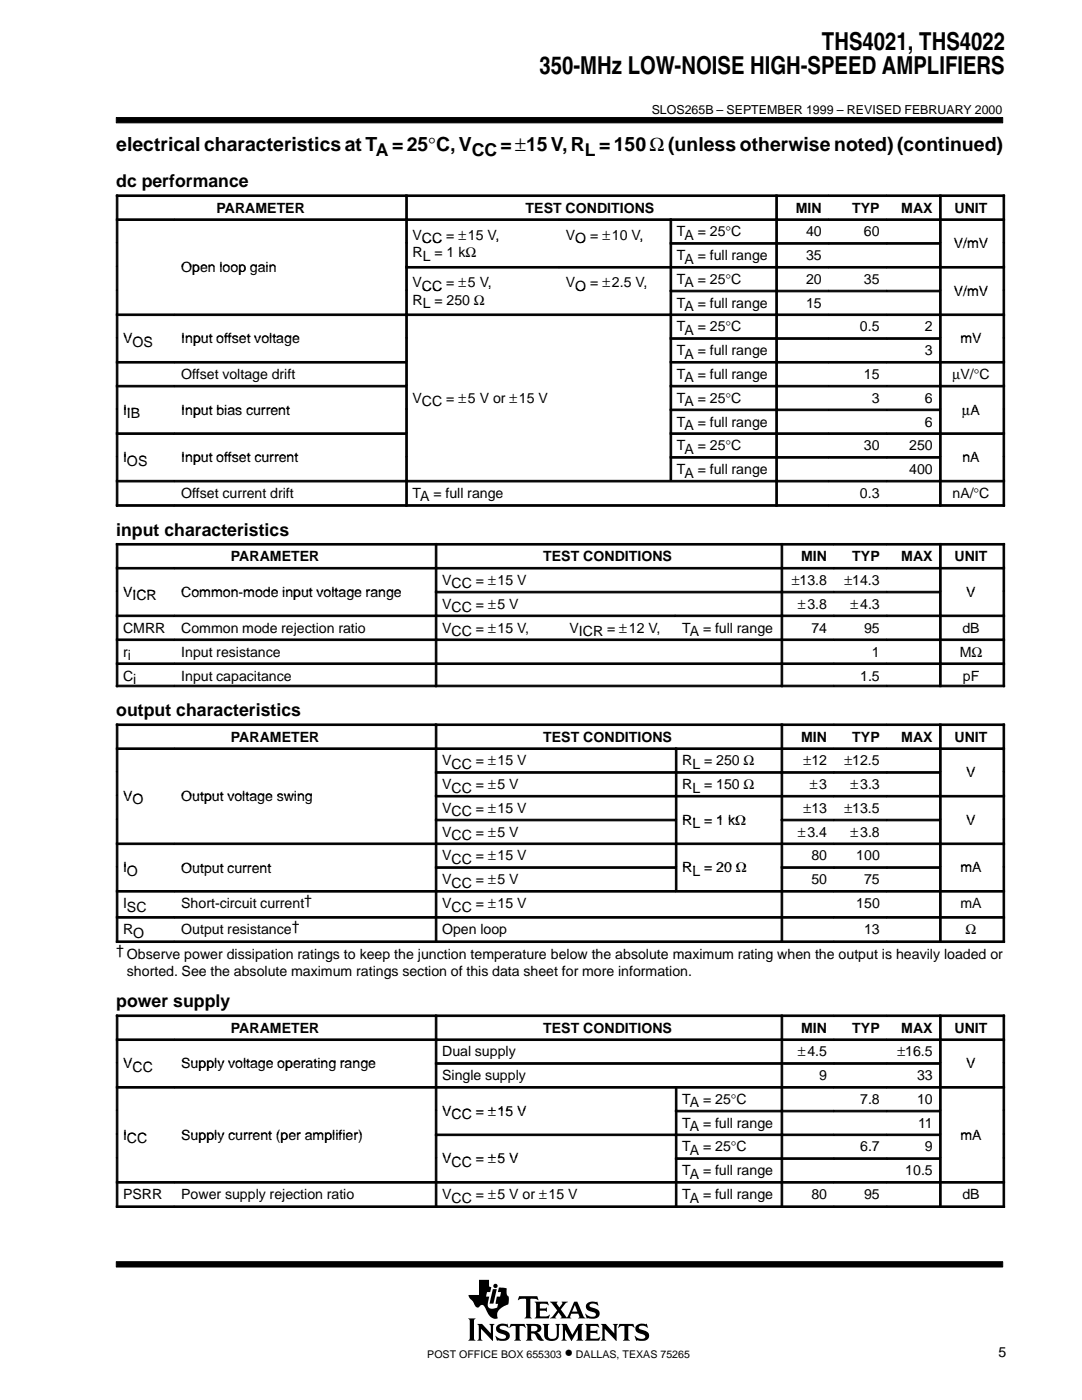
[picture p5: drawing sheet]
<svg xmlns="http://www.w3.org/2000/svg" width="216mm" height="279mm" viewBox="0 0 216 279" stroke-linecap="round" stroke-linejoin="round" font-family="sans-serif">
<defs><g id="words">
<g font-size="4.9">
<text x="164" y="9.9">THS4021, THS4022</text>
<text x="107.7" y="14.8">350-MHz LOW-NOISE HIGH-SPEED AMPLIFIERS</text>
</g>
<text font-size="3.9" x="23.2" y="30.2">electrical characteristics at T</text>
<g font-size="3.5">
<text x="75" y="31.2">A= 25°C, VCC = ±15 V, RL = 150 Ω (unless otherwise noted) (continued)</text>
<text x="23.2" y="37.3">dc performance</text>
<text x="23.2" y="106.9">input characteristics</text>
<text x="23.2" y="142.9">output characteristics</text>
<text x="23.2" y="201">power supply</text>
<text x="112.7" y="271">•</text>
</g>
<g font-size="2.8">
<text x="43.2" y="42.4">PARAMETER</text>
<text x="82.3" y="47.8">VCC = ±15 V,,</text>
<text x="104.9" y="42.4">TEST CONDITIONS</text>
<text x="112.9" y="47.8">VO = ±10 V,,</text>
<text x="135.1" y="47.2">TA = 25°C</text>
<text x="158.8" y="42.4">MIN</text>
<text x="160.8" y="47.2">40</text>
<text x="170" y="42.4">TYP</text>
<text x="172.4" y="47.2">60</text>
<text x="179.8" y="42.4">MAX</text>
<text x="190.5" y="42.4">UNIT</text>
<text x="82.3" y="51.3">RL = 1 kΩ</text>
<text x="84.2" y="48.5">CC</text>
<text x="114.8" y="48.5">O</text>
<text x="135.1" y="51.9">TA = full range</text>
<text x="160.8" y="51.9">35</text>
<text x="190.3" y="49.5">V/mV</text>
<text x="36.2" y="54.3">Open loop gain</text>
<text x="82.3" y="57.3">VCC = ±5 V,,</text>
<text x="84.2" y="58">CC</text>
<text x="112.9" y="57.3">VO = ±2.5 V,,</text>
<text x="114.8" y="58">O</text>
<text x="135.1" y="56.7">TA = 25°C</text>
<text x="160.8" y="56.7">20</text>
<text x="172.4" y="56.7">35</text>
<text x="190.3" y="59">V/mV</text>
<text x="82.3" y="60.8">RL = 250 Ω</text>
<text x="135.1" y="61.4">TA = full range</text>
<text x="160.8" y="61.4">15</text>
<text x="24.6" y="68.5">VOS</text>
<text x="36.2" y="68.5">Input offset voltage</text>
<text x="135.1" y="66.1">TA = 25°C</text>
<text x="135.1" y="70.9">TA = full range</text>
<text x="171.6" y="66.1">0.5</text>
<text x="184.5" y="66.1">2</text>
<text x="184.5" y="70.9">3</text>
<text x="191.6" y="68.5">mV</text>
<text x="36.2" y="75.6">Offset voltage drift</text>
<text x="135.1" y="75.6">TA = full range</text>
<text x="172.4" y="75.6">15</text>
<text x="190" y="75.6">µV/°C</text>
<text x="24.6" y="82.7">IIB</text>
<text x="36.2" y="82.7">Input bias current</text>
<text x="82.3" y="80.4">VCC = ±5 V or ±15 V</text>
<text x="135.1" y="80.4">TA = 25°C</text>
<text x="173.9" y="80.4">3</text>
<text x="184.5" y="80.4">6</text>
<text x="192" y="82.7">µA</text>
<text x="135.1" y="85.1">TA = full range</text>
<text x="135.1" y="89.9">TA = 25°C</text>
<text x="172.4" y="89.9">30</text>
<text x="181.4" y="89.9">250</text>
<text x="184.5" y="85.1">6</text>
<text x="24.6" y="92.2">IOS</text>
<text x="36.2" y="92.2">Input offset current</text>
<text x="135.1" y="94.6">TA = full range</text>
<text x="181.4" y="94.6">400</text>
<text x="192" y="92.2">nA</text>
<text x="36.2" y="99.4">Offset current drift</text>
<text x="82.3" y="99.4">TA = full range</text>
<text x="171.6" y="99.4">0.3</text>
<text x="190.1" y="99.4">nA/°C</text>
<text x="46.1" y="112">PARAMETER</text>
<text x="108.4" y="112">TEST CONDITIONS</text>
<text x="159.9" y="112">MIN</text>
<text x="170.1" y="112">TYP</text>
<text x="179.8" y="112">MAX</text>
<text x="190.5" y="112">UNIT</text>
<text x="24.6" y="119.1">VICR</text>
<text x="36.2" y="119.1">Common mode input voltage range</text>
<text x="36.2" y="119.1">Common-mode input voltage range</text>
<text x="88.2" y="116.7">VCC = ±15 V</text>
<text x="158" y="116.7">±13.8</text>
<text x="168.5" y="116.7">±14.3</text>
<text x="192.8" y="119.1">V</text>
<text x="88.2" y="121.5">VCC = ±5 V</text>
<text x="159.2" y="121.5">±3.8</text>
<text x="169.7" y="121.5">±4.3</text>
<text x="24.6" y="126.3">CMRR</text>
<text x="24.6" y="131">ri</text>
<text x="36.2" y="126.3">Common mode rejection ratio</text>
<text x="36.2" y="131">Input resistance</text>
<text x="88.2" y="126.3">VCC = ±15 V,</text>
<text x="113.6" y="126.3">VICR = ±12 V,</text>
<text x="136.1" y="126.3">TA = full range</text>
<text x="161.9" y="126.3">74</text>
<text x="172.4" y="126.3">95</text>
<text x="174" y="131">1</text>
<text x="191.5" y="131">MΩ</text>
<text x="192" y="126.3">dB</text>
<text x="24.6" y="135.8">Ci</text>
<text x="36.2" y="135.8">Input capacitance</text>
<text x="171.6" y="135.8">1.5</text>
<text x="192.1" y="135.8">pF</text>
<text x="46.1" y="148">PARAMETER</text>
<text x="108.4" y="148">TEST CONDITIONS</text>
<text x="159.9" y="148">MIN</text>
<text x="170.1" y="148">TYP</text>
<text x="179.8" y="148">MAX</text>
<text x="190.5" y="148">UNIT</text>
<text x="88.2" y="152.7">VCC = ±15 V</text>
<text x="136.1" y="152.7">RL = 250 Ω</text>
<text x="160.4" y="152.7">±12</text>
<text x="168.5" y="152.7">±12.5</text>
<text x="192.8" y="155.1">V</text>
<text x="24.6" y="159.8">VO</text>
<text x="36.2" y="159.8">Output voltage swing</text>
<text x="88.2" y="157.5">VCC = ±5 V</text>
<text x="136.1" y="157.5">RL = 150 Ω</text>
<text x="161.6" y="157.5">±3</text>
<text x="169.7" y="157.5">±3.3</text>
<text x="88.2" y="162.2">VCC = ±15 V</text>
<text x="88.2" y="167">VCC = ±5 V</text>
<text x="136.1" y="164.6">RL = 1 kΩ</text>
<text x="159.2" y="167">±3.4</text>
<text x="160.4" y="162.2">±13</text>
<text x="168.5" y="162.2">±13.5</text>
<text x="169.7" y="167">±3.8</text>
<text x="192.8" y="164.6">V</text>
<text x="88.2" y="171.7">VCC = ±15 V</text>
<text x="161.9" y="171.7">80</text>
<text x="170.9" y="171.7">100</text>
<text x="24.6" y="174.1">IO</text>
<text x="36.2" y="174.3">Output current</text>
<text x="88.2" y="176.5">VCC = ±5 V</text>
<text x="136.1" y="174.1">RL = 20 Ω</text>
<text x="161.9" y="176.5">50</text>
<text x="172.4" y="176.5">75</text>
<text x="191.6" y="174.1">mA</text>
<text x="24.6" y="181.2">ISC</text>
<text x="36.2" y="181.2">Short-circuit current†</text>
<text x="88.2" y="181.2">VCC = ±15 V</text>
<text x="170.9" y="181.2">150</text>
<text x="191.6" y="181.2">mA</text>
<text x="23.2" y="190.6">† Observe power dissipation ratings to keep the junction temperature below the absolute maximum rating when the output is heavily loaded or</text>
<text x="24.6" y="186.4">RO</text>
<text x="36.2" y="186.4">Output resistance†</text>
<text x="88.2" y="186.4">Open loop</text>
<text x="172.4" y="186.4">13</text>
<text x="192.7" y="186.4">Ω</text>
<text x="25.3" y="194.8">shorted. See the absolute maximum ratings section of this data sheet for more information.</text>
<text x="46.1" y="206.1">PARAMETER</text>
<text x="108.4" y="206.1">TEST CONDITIONS</text>
<text x="159.9" y="206.1">MIN</text>
<text x="170.1" y="206.1">TYP</text>
<text x="179.8" y="206.1">MAX</text>
<text x="190.5" y="206.1">UNIT</text>
<text x="24.6" y="213.2">VCC</text>
<text x="36.2" y="213.2">Supply voltage operating range</text>
<text x="88.2" y="210.8">Dual supply</text>
<text x="88.2" y="215.6">Single supply</text>
<text x="159.2" y="210.8">±4.5</text>
<text x="163.5" y="215.6">9</text>
<text x="179.1" y="210.8">±16.5</text>
<text x="183" y="215.6">33</text>
<text x="192.8" y="213.2">V</text>
<text x="136.1" y="220.3">TA = 25°C</text>
<text x="171.6" y="220.3">7.8</text>
<text x="183" y="220.3">10</text>
<text x="24.6" y="227.4">ICC</text>
<text x="36.2" y="227.4">Supply current (per amplifier)</text>
<text x="88.2" y="222.7">VCC = ±15 V</text>
<text x="136.1" y="225.1">TA = full range</text>
<text x="183.2" y="225.1">11</text>
<text x="191.6" y="227.4">mA</text>
<text x="88.2" y="232.2">VCC = ±5 V</text>
<text x="136.1" y="229.8">TA = 25°C</text>
<text x="171.6" y="229.8">6.7</text>
<text x="184.5" y="229.8">9</text>
<text x="24.6" y="239.3">PSRR</text>
<text x="36.2" y="239.3">Power supply rejection ratio</text>
<text x="88.2" y="239.3">VCC = ±5 V or ±15 V</text>
<text x="136.1" y="234.5">TA = full range</text>
<text x="136.1" y="239.3">TA = full range</text>
<text x="161.9" y="239.3">80</text>
<text x="172.4" y="239.3">95</text>
<text x="180.6" y="234.5">10.5</text>
<text x="192" y="239.3">dB</text>
<text x="199.2" y="270.8">5</text>
</g>
<text font-size="2.5" x="130" y="22.7">SLOS265B – SEPTEMBER 1999 – REVISED FEBRUARY 2000</text>
<g font-size="2.1">
<text x="85.3" y="271">POST OFFICE BOX 655303</text>
<text x="114.9" y="271">DALLAS, TEXAS 75265</text>
</g>
</g></defs>
<g fill="#000" stroke="#000" stroke-width=".2">
<path d="M23.2 23.5h176.9v1h-176.9z" fill-rule="evenodd"/>
<path d="M23.2 251.8h176.9v1.1h-176.9z" fill-rule="evenodd"/>
</g>
<g fill="#000">
<path d="M98.3 257.3h.8l-.6 2.9h-.8z"/>
<path d="M93.4 263.1h1.5l-.3 .4v3.7l.3 .4h-1.5l.3-.4v-3.7z" fill-rule="evenodd"/>
<path d="M95.2 264.2h1l1.7 1.9v-1.5l-.3-.4h1.1l-.3 .4v3l-2.4-2.4v2l.3 .4h-1.1l.3-.6v-2.3z" fill-rule="evenodd"/>
<path d="M95.6 255.4h2v1.3l.4 .2-.2 1h-.6l-.2 .9h.6l-.3 1.2 .1 .7a.9 .9 0 0 0 1.2 .4l.6-.1 .2-.8-.5-.1 .2-1.3h.7l.2-.9h-.7l.3-1 1.5 .2v1.1l.2 .4 .2 .2v.7a.81 .81 0 0 1-.6 1 2.73 2.73 0 0 0-1.7 1.7l.1 .9h-.1a1.81 1.81 0 0 1-2.1-1.5l-.3-.6a.7 .7 0 0 0-.6-.6 .7 .7 0 0 0-.7 .5 1.12 1.12 0 0 1-1.1-1l-.7-.8-.2-.7h2.1z" fill-rule="evenodd"/>
<path d="M99.2 264.6a1.71 1.71 0 0 1 1.7-.4l.2 .1 .1-.1 .3 .8-.6-.3-.8-.1a.41 .41 0 0 0-.4 .5 .41 .41 0 0 0 .5 .3 1.29 1.29 0 0 1 1.5 1.4 1.08 1.08 0 0 1-1.2 .8l-1.1-.1-.2 .1-.4-1 .8 .5 .5 .1 .6-.1 .3-.2a.72 .72 0 0 0-.9-.7 .99 .99 0 0 1-1-.5 .99 .99 0 0 1 .1-1.1z" fill-rule="evenodd"/>
<path d="M101.9 264.2h2.8l.2 .8-.7-.4h-.4l-.1 .2v2.4l.3 .4h-1.4l.3-.4v-2.4l-.1-.2h-.5l-.7 .4z" fill-rule="evenodd"/>
<path d="M103.6 258.7h3.6l.2 .8-.4-.3-1.2 .1v3.5l.3 .3h-1.4l.2-.2 .1-.3v-3.2l-.1-.2h-.8l-.7 .3z" fill-rule="evenodd"/>
<path d="M104.9 264.2h1.9a.9 .9 0 0 1 1 .4 .9 .9 0 0 1 0 1.1l-.7 .2 .5 .4 .9 1.2a1.2 1.2 0 0 1-1.6-1l-.3-.3-.6-.1v1l.3 .5h-1.4l.3-.6v-2.3z" fill-rule="evenodd"/>
<path d="M106.7 259.8h2.6l.1 .7-.5-.3-1.2 .1v.8h1.1l.3-.2v.9l-.4-.2h-1v1l.2 .1h1.2l.5-.3h.1l-.2 .7h-2.8l.3-.5v-2.3z" fill-rule="evenodd"/>
<path d="M108.3 264.2h1.3l-.3 .4v2a.65 .65 0 0 0 .7 .6h.6l.4-.4 .1-2.1-.3-.5h1l-.3 .4v1.8a1.54 1.54 0 0 1-2.4 1l-.5-.7v-2.1z" fill-rule="evenodd"/>
<path d="M112 264.2h1.1l1.1 2.2 1.2-2.2h1l-.3 .4v2.6l.3 .4h-1.4l.3-.4v-1.8l-1.3 2.2-1.3-2.2v1.7l.4 .5h-1.1l.3-.6v-2.3z" fill-rule="evenodd"/>
<path d="M109.7 259.8h1.6l-.2 .3 .5 .8 .6-.8-.1-.3h1.2l-.4 .3-1 1.2 1.2 1.6 1.5-3.1h.6l1.2 2.9 .4 .4-1.4-.1a.22 .22 0 0 0 .2-.1 .22 .22 0 0 0 0-.3l-.2-.4h-1.4l-.2 .7 .2 .2h-2.2l.2-.3-.5-.9-.7 .9 .2 .3h-1.3l.6-.4 .9-1.2z" fill-rule="evenodd"/>
<path d="M117.1 260.2a2.08 2.08 0 0 1 1.9-.3l.2-.2 .1 .9a1.22 1.22 0 0 0-1.7-.1 .82 .82 0 0 0 .9 .6 1.06 1.06 0 0 1 1.2 1.1 1.06 1.06 0 0 1-1.2 1l-1.2-.1-.2 .1-.3-1 .8 .5 .8 .1a.46 .46 0 0 0 .5-.5 .46 .46 0 0 0-.5-.4l-.2-.1a1.11 1.11 0 0 1-1.2-1.5z" fill-rule="evenodd"/>
<path d="M116.7 264.2h2.6l.2 .8-.6-.4-1.1 .1v.9h1.1l.3-.2v.9l-.4-.3h-1v1.1l1.3 .1 .7-.4-.3 .8h-2.8l.3-.4v-2.6z" fill-rule="evenodd"/>
<path d="M119.9 264.2h1l1.7 1.9v-1.5l-.3-.4h1l-.3 .4v3l-2.3-2.4v2l.3 .4h-1.1l.3-.4v-2.6z" fill-rule="evenodd"/>
<path d="M123.6 264.2h2.8l.2 .8-.6-.4h-.5l-.1 .2v2.4l.3 .4h-1.4l.3-.4v-2.4l-.1-.2h-.5l-.7 .4z" fill-rule="evenodd"/>
<path d="M127 264.6a1.74 1.74 0 0 1 1.6-.4l.3 .1 .1-.1 .3 .8h-.1a1.2 1.2 0 0 0-1.7-.1 1.47 1.47 0 0 0 1.3 .7 1.03 1.03 0 0 1 .7 1.2 1.03 1.03 0 0 1-1.2 .8l-1.1-.1-.2 .1-.4-1 .9 .5 .9 .1a.45 .45 0 0 0 .4-.6 .45 .45 0 0 0-.6-.3l-.2-.1a1.11 1.11 0 0 1-1.2-1.4z" fill-rule="evenodd"/>
<circle cx="98.9" cy="256.6" r=".43"/>
</g>
<g fill="#fff">
<path d="M114.7 260.4l.5 1.4h-1z"/>
<path d="M106 264.7l.6-.1a.56 .56 0 0 1 .6 .5 .56 .56 0 0 1-.6 .6h-.6z" fill-rule="evenodd"/>
</g>
<g fill="#000" stroke="#000" stroke-width=".2">
<path d="M23.2 38.9h.3v4.8h-.3z" fill-rule="evenodd"/>
<path d="M23.2 38.9h57.7v.3h-57.7z" fill-rule="evenodd"/>
<path d="M81 38.9h.3v4.8h-.3z" fill-rule="evenodd"/>
<path d="M81 38.9h73.8v.3h-73.8z" fill-rule="evenodd"/>
<path d="M154.8 38.9h.3v4.8h-.3z" fill-rule="evenodd"/>
<path d="M154.8 38.9h10.5v.3h-10.5z" fill-rule="evenodd"/>
<path d="M165.3 38.9h11.6v.3h-11.6z" fill-rule="evenodd"/>
<path d="M176.9 38.9h10.6v.3h-10.6z" fill-rule="evenodd"/>
<path d="M187.5 38.9h.3v4.8h-.3z" fill-rule="evenodd"/>
<path d="M187.5 38.9h13v.3h-13z" fill-rule="evenodd"/>
<path d="M200.1 38.9h.4v4.8h-.4z" fill-rule="evenodd"/>
<path d="M23.2 43.7h.3v4.7h-.3z" fill-rule="evenodd"/>
<path d="M23.2 43.7h11.6v.3h-11.6z" fill-rule="evenodd"/>
<path d="M23.2 48.4h.3v4.8h-.3z" fill-rule="evenodd"/>
<path d="M23.2 53.2h.3v4.7h-.3z" fill-rule="evenodd"/>
<path d="M23.2 57.9h.3v4.7h-.3z" fill-rule="evenodd"/>
<path d="M34.8 43.7h46.1v.3h-46.1z" fill-rule="evenodd"/>
<path d="M81 43.7h.3v4.7h-.3z" fill-rule="evenodd"/>
<path d="M81 43.7h30.5v.3h-30.5z" fill-rule="evenodd"/>
<path d="M81 48.4h.3v4.8h-.3z" fill-rule="evenodd"/>
<path d="M81 53.2h.3v4.7h-.3z" fill-rule="evenodd"/>
<path d="M81 53.2h30.5v.3h-30.5z" fill-rule="evenodd"/>
<path d="M81 57.9h.3v4.7h-.3z" fill-rule="evenodd"/>
<path d="M111.6 43.7h22.1v.3h-22.1z" fill-rule="evenodd"/>
<path d="M111.6 53.2h22.1v.3h-22.1z" fill-rule="evenodd"/>
<path d="M133.7 43.7h.3v4.7h-.3z" fill-rule="evenodd"/>
<path d="M133.7 43.7h21.1v.3h-21.1z" fill-rule="evenodd"/>
<path d="M133.7 48.4h.3v4.8h-.3z" fill-rule="evenodd"/>
<path d="M133.7 48.4h21.1v.3h-21.1z" fill-rule="evenodd"/>
<path d="M133.7 53.2h.3v4.7h-.3z" fill-rule="evenodd"/>
<path d="M133.7 53.2h21.1v.3h-21.1z" fill-rule="evenodd"/>
<path d="M133.7 57.9h.3v4.7h-.3z" fill-rule="evenodd"/>
<path d="M133.7 57.9h21.1v.3h-21.1z" fill-rule="evenodd"/>
<path d="M154.8 43.7h.3v4.7h-.3z" fill-rule="evenodd"/>
<path d="M154.8 43.7h10.5v.3h-10.5z" fill-rule="evenodd"/>
<path d="M154.8 48.4h.3v4.8h-.3z" fill-rule="evenodd"/>
<path d="M154.8 48.4h10.5v.3h-10.5z" fill-rule="evenodd"/>
<path d="M154.8 53.2h.3v4.7h-.3z" fill-rule="evenodd"/>
<path d="M154.8 53.2h10.5v.3h-10.5z" fill-rule="evenodd"/>
<path d="M154.8 57.9h.3v4.7h-.3z" fill-rule="evenodd"/>
<path d="M154.8 57.9h10.5v.3h-10.5z" fill-rule="evenodd"/>
<path d="M165.3 43.7h11.6v.3h-11.6z" fill-rule="evenodd"/>
<path d="M165.3 48.4h11.6v.3h-11.6z" fill-rule="evenodd"/>
<path d="M165.3 53.2h11.6v.3h-11.6z" fill-rule="evenodd"/>
<path d="M165.3 57.9h11.6v.3h-11.6z" fill-rule="evenodd"/>
<path d="M176.9 43.7h10.6v.3h-10.6z" fill-rule="evenodd"/>
<path d="M176.9 48.4h10.6v.3h-10.6z" fill-rule="evenodd"/>
<path d="M176.9 53.2h10.6v.3h-10.6z" fill-rule="evenodd"/>
<path d="M176.9 57.9h10.6v.3h-10.6z" fill-rule="evenodd"/>
<path d="M187.5 43.7h.3v4.7h-.3z" fill-rule="evenodd"/>
<path d="M187.5 43.7h13v.3h-13z" fill-rule="evenodd"/>
<path d="M187.5 48.4h.3v4.8h-.3z" fill-rule="evenodd"/>
<path d="M187.5 53.2h.3v4.7h-.3z" fill-rule="evenodd"/>
<path d="M187.5 53.2h13v.3h-13z" fill-rule="evenodd"/>
<path d="M187.5 57.9h.3v4.7h-.3z" fill-rule="evenodd"/>
<path d="M200.1 43.7h.4v4.7h-.4z" fill-rule="evenodd"/>
<path d="M200.1 48.4h.4v4.8h-.4z" fill-rule="evenodd"/>
<path d="M200.1 53.2h.4v4.7h-.4z" fill-rule="evenodd"/>
<path d="M200.1 57.9h.4v4.7h-.4z" fill-rule="evenodd"/>
<path d="M23.2 62.7h.3v4.7h-.3z" fill-rule="evenodd"/>
<path d="M23.2 62.7h11.6v.3h-11.6z" fill-rule="evenodd"/>
<path d="M23.2 67.4h.3v4.7h-.3z" fill-rule="evenodd"/>
<path d="M23.2 72.1h.3v4.8h-.3z" fill-rule="evenodd"/>
<path d="M23.2 72.1h11.6v.4h-11.6z" fill-rule="evenodd"/>
<path d="M23.2 76.9h.3v4.7h-.3z" fill-rule="evenodd"/>
<path d="M23.2 76.9h11.6v.3h-11.6z" fill-rule="evenodd"/>
<path d="M34.8 62.7h46.1v.3h-46.1z" fill-rule="evenodd"/>
<path d="M34.8 72.1h46.1v.4h-46.1z" fill-rule="evenodd"/>
<path d="M34.8 76.9h46.1v.3h-46.1z" fill-rule="evenodd"/>
<path d="M81 62.7h.3v4.7h-.3z" fill-rule="evenodd"/>
<path d="M81 62.7h52.7v.3h-52.7z" fill-rule="evenodd"/>
<path d="M81 67.4h.3v4.7h-.3z" fill-rule="evenodd"/>
<path d="M81 72.1h.3v4.8h-.3z" fill-rule="evenodd"/>
<path d="M81 76.9h.3v4.7h-.3z" fill-rule="evenodd"/>
<path d="M133.7 62.7h.3v4.7h-.3z" fill-rule="evenodd"/>
<path d="M133.7 62.7h21.1v.3h-21.1z" fill-rule="evenodd"/>
<path d="M133.7 67.4h.3v4.7h-.3z" fill-rule="evenodd"/>
<path d="M133.7 67.4h21.1v.3h-21.1z" fill-rule="evenodd"/>
<path d="M133.7 72.1h.3v4.8h-.3z" fill-rule="evenodd"/>
<path d="M133.7 72.1h21.1v.4h-21.1z" fill-rule="evenodd"/>
<path d="M133.7 76.9h.3v4.7h-.3z" fill-rule="evenodd"/>
<path d="M133.7 76.9h21.1v.3h-21.1z" fill-rule="evenodd"/>
<path d="M154.8 62.7h.3v4.7h-.3z" fill-rule="evenodd"/>
<path d="M154.8 62.7h10.5v.3h-10.5z" fill-rule="evenodd"/>
<path d="M154.8 67.4h.3v4.7h-.3z" fill-rule="evenodd"/>
<path d="M154.8 67.4h10.5v.3h-10.5z" fill-rule="evenodd"/>
<path d="M154.8 72.1h.3v4.8h-.3z" fill-rule="evenodd"/>
<path d="M154.8 72.1h10.5v.4h-10.5z" fill-rule="evenodd"/>
<path d="M154.8 76.9h.3v4.7h-.3z" fill-rule="evenodd"/>
<path d="M154.8 76.9h10.5v.3h-10.5z" fill-rule="evenodd"/>
<path d="M165.3 62.7h11.6v.3h-11.6z" fill-rule="evenodd"/>
<path d="M165.3 67.4h11.6v.3h-11.6z" fill-rule="evenodd"/>
<path d="M165.3 72.1h11.6v.4h-11.6z" fill-rule="evenodd"/>
<path d="M165.3 76.9h11.6v.3h-11.6z" fill-rule="evenodd"/>
<path d="M176.9 62.7h10.6v.3h-10.6z" fill-rule="evenodd"/>
<path d="M176.9 67.4h10.6v.3h-10.6z" fill-rule="evenodd"/>
<path d="M176.9 72.1h10.6v.4h-10.6z" fill-rule="evenodd"/>
<path d="M176.9 76.9h10.6v.3h-10.6z" fill-rule="evenodd"/>
<path d="M187.5 62.7h.3v4.7h-.3z" fill-rule="evenodd"/>
<path d="M187.5 62.7h13v.3h-13z" fill-rule="evenodd"/>
<path d="M187.5 67.4h.3v4.7h-.3z" fill-rule="evenodd"/>
<path d="M187.5 72.1h.3v4.8h-.3z" fill-rule="evenodd"/>
<path d="M187.5 72.1h13v.4h-13z" fill-rule="evenodd"/>
<path d="M187.5 76.9h.3v4.7h-.3z" fill-rule="evenodd"/>
<path d="M187.5 76.9h13v.3h-13z" fill-rule="evenodd"/>
<path d="M200.1 62.7h.4v4.7h-.4z" fill-rule="evenodd"/>
<path d="M200.1 67.4h.4v4.7h-.4z" fill-rule="evenodd"/>
<path d="M200.1 72.1h.4v4.8h-.4z" fill-rule="evenodd"/>
<path d="M200.1 76.9h.4v4.7h-.4z" fill-rule="evenodd"/>
<path d="M23.2 81.6h.3v4.8h-.3z" fill-rule="evenodd"/>
<path d="M23.2 86.4h.3v4.7h-.3z" fill-rule="evenodd"/>
<path d="M23.2 86.4h11.6v.3h-11.6z" fill-rule="evenodd"/>
<path d="M23.2 91.1h.3v4.7h-.3z" fill-rule="evenodd"/>
<path d="M23.2 95.9h.3v5.1h-.3z" fill-rule="evenodd"/>
<path d="M23.2 95.9h11.6v.3h-11.6z" fill-rule="evenodd"/>
<path d="M34.8 86.4h46.1v.3h-46.1z" fill-rule="evenodd"/>
<path d="M34.8 95.9h46.1v.3h-46.1z" fill-rule="evenodd"/>
<path d="M81 81.6h.3v4.8h-.3z" fill-rule="evenodd"/>
<path d="M81 86.4h.3v4.7h-.3z" fill-rule="evenodd"/>
<path d="M81 91.1h.3v4.7h-.3z" fill-rule="evenodd"/>
<path d="M81 95.9h.3v5.1h-.3z" fill-rule="evenodd"/>
<path d="M81 95.9h73.8v.3h-73.8z" fill-rule="evenodd"/>
<path d="M133.7 81.6h.3v4.8h-.3z" fill-rule="evenodd"/>
<path d="M133.7 81.6h21.1v.4h-21.1z" fill-rule="evenodd"/>
<path d="M133.7 86.4h.3v4.7h-.3z" fill-rule="evenodd"/>
<path d="M133.7 86.4h21.1v.3h-21.1z" fill-rule="evenodd"/>
<path d="M133.7 91.1h.3v4.7h-.3z" fill-rule="evenodd"/>
<path d="M133.7 91.1h21.1v.3h-21.1z" fill-rule="evenodd"/>
<path d="M154.8 81.6h.3v4.8h-.3z" fill-rule="evenodd"/>
<path d="M154.8 81.6h10.5v.4h-10.5z" fill-rule="evenodd"/>
<path d="M154.8 86.4h.3v4.7h-.3z" fill-rule="evenodd"/>
<path d="M154.8 86.4h10.5v.3h-10.5z" fill-rule="evenodd"/>
<path d="M154.8 91.1h.3v4.7h-.3z" fill-rule="evenodd"/>
<path d="M154.8 91.1h10.5v.3h-10.5z" fill-rule="evenodd"/>
<path d="M154.8 95.9h.3v5.1h-.3z" fill-rule="evenodd"/>
<path d="M154.8 95.9h10.5v.3h-10.5z" fill-rule="evenodd"/>
<path d="M165.3 81.6h11.6v.4h-11.6z" fill-rule="evenodd"/>
<path d="M165.3 86.4h11.6v.3h-11.6z" fill-rule="evenodd"/>
<path d="M165.3 91.1h11.6v.3h-11.6z" fill-rule="evenodd"/>
<path d="M165.3 95.9h11.6v.3h-11.6z" fill-rule="evenodd"/>
<path d="M176.9 81.6h10.6v.4h-10.6z" fill-rule="evenodd"/>
<path d="M176.9 86.4h10.6v.3h-10.6z" fill-rule="evenodd"/>
<path d="M176.9 91.1h10.6v.3h-10.6z" fill-rule="evenodd"/>
<path d="M176.9 95.9h10.6v.3h-10.6z" fill-rule="evenodd"/>
<path d="M187.5 81.6h.3v4.8h-.3z" fill-rule="evenodd"/>
<path d="M187.5 86.4h.3v4.7h-.3z" fill-rule="evenodd"/>
<path d="M187.5 86.4h13v.3h-13z" fill-rule="evenodd"/>
<path d="M187.5 91.1h.3v4.7h-.3z" fill-rule="evenodd"/>
<path d="M187.5 95.9h.3v5.1h-.3z" fill-rule="evenodd"/>
<path d="M187.5 95.9h13v.3h-13z" fill-rule="evenodd"/>
<path d="M200.1 81.6h.4v4.8h-.4z" fill-rule="evenodd"/>
<path d="M200.1 86.4h.4v4.7h-.4z" fill-rule="evenodd"/>
<path d="M200.1 91.1h.4v4.7h-.4z" fill-rule="evenodd"/>
<path d="M200.1 95.9h.4v5.1h-.4z" fill-rule="evenodd"/>
<path d="M23.2 100.7h11.6v.3h-11.6z" fill-rule="evenodd"/>
<path d="M23.2 108.5h.3v4.7h-.3z" fill-rule="evenodd"/>
<path d="M23.2 108.5h63.6v.3h-63.6z" fill-rule="evenodd"/>
<path d="M23.2 113.2h.3v4.8h-.3z" fill-rule="evenodd"/>
<path d="M23.2 113.2h11.6v.4h-11.6z" fill-rule="evenodd"/>
<path d="M23.2 118h.3v4.7h-.3z" fill-rule="evenodd"/>
<path d="M34.8 100.7h46.1v.3h-46.1z" fill-rule="evenodd"/>
<path d="M34.8 113.2h52v.4h-52z" fill-rule="evenodd"/>
<path d="M81 100.7h73.8v.3h-73.8z" fill-rule="evenodd"/>
<path d="M86.9 108.5h.3v4.7h-.3z" fill-rule="evenodd"/>
<path d="M86.9 108.5h68.9v.3h-68.9z" fill-rule="evenodd"/>
<path d="M86.9 113.2h.3v4.8h-.3z" fill-rule="evenodd"/>
<path d="M86.9 113.2h68.9v.4h-68.9z" fill-rule="evenodd"/>
<path d="M86.9 118h.3v4.7h-.3z" fill-rule="evenodd"/>
<path d="M86.9 118h68.9v.3h-68.9z" fill-rule="evenodd"/>
<path d="M154.8 100.7h10.5v.3h-10.5z" fill-rule="evenodd"/>
<path d="M155.9 108.5h.3v4.7h-.3z" fill-rule="evenodd"/>
<path d="M155.9 108.5h10.5v.3h-10.5z" fill-rule="evenodd"/>
<path d="M155.9 113.2h.3v4.8h-.3z" fill-rule="evenodd"/>
<path d="M155.9 113.2h10.5v.4h-10.5z" fill-rule="evenodd"/>
<path d="M155.9 118h.3v4.7h-.3z" fill-rule="evenodd"/>
<path d="M155.9 118h10.5v.3h-10.5z" fill-rule="evenodd"/>
<path d="M165.3 100.7h11.6v.3h-11.6z" fill-rule="evenodd"/>
<path d="M166.4 108.5h10.5v.3h-10.5z" fill-rule="evenodd"/>
<path d="M166.4 113.2h10.5v.4h-10.5z" fill-rule="evenodd"/>
<path d="M166.4 118h10.5v.3h-10.5z" fill-rule="evenodd"/>
<path d="M176.9 100.7h10.6v.3h-10.6z" fill-rule="evenodd"/>
<path d="M176.9 108.5h10.6v.3h-10.6z" fill-rule="evenodd"/>
<path d="M176.9 113.2h10.6v.4h-10.6z" fill-rule="evenodd"/>
<path d="M176.9 118h10.6v.3h-10.6z" fill-rule="evenodd"/>
<path d="M187.5 100.7h13v.3h-13z" fill-rule="evenodd"/>
<path d="M187.5 108.5h.3v4.7h-.3z" fill-rule="evenodd"/>
<path d="M187.5 108.5h13v.3h-13z" fill-rule="evenodd"/>
<path d="M187.5 113.2h.3v4.8h-.3z" fill-rule="evenodd"/>
<path d="M187.5 113.2h13v.4h-13z" fill-rule="evenodd"/>
<path d="M187.5 118h.3v4.7h-.3z" fill-rule="evenodd"/>
<path d="M200.1 108.5h.4v4.7h-.4z" fill-rule="evenodd"/>
<path d="M200.1 113.2h.4v4.8h-.4z" fill-rule="evenodd"/>
<path d="M200.1 118h.4v4.7h-.4z" fill-rule="evenodd"/>
<path d="M23.2 122.7h.3v4.8h-.3z" fill-rule="evenodd"/>
<path d="M23.2 122.7h11.6v.4h-11.6z" fill-rule="evenodd"/>
<path d="M23.2 127.5h.3v4.8h-.3z" fill-rule="evenodd"/>
<path d="M23.2 127.5h11.6v.3h-11.6z" fill-rule="evenodd"/>
<path d="M23.2 132.3h.3v4.8h-.3z" fill-rule="evenodd"/>
<path d="M23.2 132.3h11.6v.3h-11.6z" fill-rule="evenodd"/>
<path d="M23.2 136.7h11.6v.4h-11.6z" fill-rule="evenodd"/>
<path d="M34.8 122.7h52v.4h-52z" fill-rule="evenodd"/>
<path d="M34.8 127.5h52v.3h-52z" fill-rule="evenodd"/>
<path d="M34.8 132.3h52v.3h-52z" fill-rule="evenodd"/>
<path d="M34.8 136.7h52v.4h-52z" fill-rule="evenodd"/>
<path d="M86.9 122.7h.3v4.8h-.3z" fill-rule="evenodd"/>
<path d="M86.9 122.7h47.8v.4h-47.8z" fill-rule="evenodd"/>
<path d="M86.9 127.5h.3v4.8h-.3z" fill-rule="evenodd"/>
<path d="M86.9 127.5h68.9v.3h-68.9z" fill-rule="evenodd"/>
<path d="M86.9 132.3h.3v4.8h-.3z" fill-rule="evenodd"/>
<path d="M86.9 132.3h68.9v.3h-68.9z" fill-rule="evenodd"/>
<path d="M86.9 136.7h68.9v.4h-68.9z" fill-rule="evenodd"/>
<path d="M134.8 122.7h21v.4h-21z" fill-rule="evenodd"/>
<path d="M155.9 122.7h.3v4.8h-.3z" fill-rule="evenodd"/>
<path d="M155.9 122.7h10.5v.4h-10.5z" fill-rule="evenodd"/>
<path d="M155.9 127.5h.3v4.8h-.3z" fill-rule="evenodd"/>
<path d="M155.9 127.5h10.5v.3h-10.5z" fill-rule="evenodd"/>
<path d="M155.9 132.3h.3v4.8h-.3z" fill-rule="evenodd"/>
<path d="M155.9 132.3h10.5v.3h-10.5z" fill-rule="evenodd"/>
<path d="M155.9 136.7h10.5v.4h-10.5z" fill-rule="evenodd"/>
<path d="M166.4 122.7h10.5v.4h-10.5z" fill-rule="evenodd"/>
<path d="M166.4 127.5h10.5v.3h-10.5z" fill-rule="evenodd"/>
<path d="M166.4 132.3h10.5v.3h-10.5z" fill-rule="evenodd"/>
<path d="M166.4 136.7h10.5v.4h-10.5z" fill-rule="evenodd"/>
<path d="M176.9 122.7h10.6v.4h-10.6z" fill-rule="evenodd"/>
<path d="M176.9 127.5h10.6v.3h-10.6z" fill-rule="evenodd"/>
<path d="M176.9 132.3h10.6v.3h-10.6z" fill-rule="evenodd"/>
<path d="M176.9 136.7h10.6v.4h-10.6z" fill-rule="evenodd"/>
<path d="M187.5 122.7h.3v4.8h-.3z" fill-rule="evenodd"/>
<path d="M187.5 122.7h13v.4h-13z" fill-rule="evenodd"/>
<path d="M187.5 127.5h.3v4.8h-.3z" fill-rule="evenodd"/>
<path d="M187.5 127.5h13v.3h-13z" fill-rule="evenodd"/>
<path d="M187.5 132.3h.3v4.8h-.3z" fill-rule="evenodd"/>
<path d="M187.5 132.3h13v.3h-13z" fill-rule="evenodd"/>
<path d="M187.5 136.7h13v.4h-13z" fill-rule="evenodd"/>
<path d="M200.1 122.7h.4v4.8h-.4z" fill-rule="evenodd"/>
<path d="M200.1 127.5h.4v4.8h-.4z" fill-rule="evenodd"/>
<path d="M200.1 132.3h.4v4.8h-.4z" fill-rule="evenodd"/>
<path d="M23.2 144.5h.3v4.7h-.3z" fill-rule="evenodd"/>
<path d="M23.2 144.5h63.6v.3h-63.6z" fill-rule="evenodd"/>
<path d="M23.2 149.3h.3v4.7h-.3z" fill-rule="evenodd"/>
<path d="M23.2 149.3h11.6v.3h-11.6z" fill-rule="evenodd"/>
<path d="M23.2 154h.3v4.7h-.3z" fill-rule="evenodd"/>
<path d="M23.2 158.7h.3v4.8h-.3z" fill-rule="evenodd"/>
<path d="M34.8 149.3h52v.3h-52z" fill-rule="evenodd"/>
<path d="M86.9 144.5h.3v4.7h-.3z" fill-rule="evenodd"/>
<path d="M86.9 144.5h68.9v.3h-68.9z" fill-rule="evenodd"/>
<path d="M86.9 149.3h.3v4.7h-.3z" fill-rule="evenodd"/>
<path d="M86.9 149.3h47.8v.3h-47.8z" fill-rule="evenodd"/>
<path d="M86.9 154h.3v4.7h-.3z" fill-rule="evenodd"/>
<path d="M86.9 154h47.8v.3h-47.8z" fill-rule="evenodd"/>
<path d="M86.9 158.7h.3v4.8h-.3z" fill-rule="evenodd"/>
<path d="M86.9 158.7h47.8v.4h-47.8z" fill-rule="evenodd"/>
<path d="M134.8 149.3h.3v4.7h-.3z" fill-rule="evenodd"/>
<path d="M134.8 149.3h21v.3h-21z" fill-rule="evenodd"/>
<path d="M134.8 154h.3v4.7h-.3z" fill-rule="evenodd"/>
<path d="M134.8 154h21v.3h-21z" fill-rule="evenodd"/>
<path d="M134.8 158.7h.3v4.8h-.3z" fill-rule="evenodd"/>
<path d="M134.8 158.7h21v.4h-21z" fill-rule="evenodd"/>
<path d="M155.9 144.5h.3v4.7h-.3z" fill-rule="evenodd"/>
<path d="M155.9 144.5h10.5v.3h-10.5z" fill-rule="evenodd"/>
<path d="M155.9 149.3h.3v4.7h-.3z" fill-rule="evenodd"/>
<path d="M155.9 149.3h10.5v.3h-10.5z" fill-rule="evenodd"/>
<path d="M155.9 154h.3v4.7h-.3z" fill-rule="evenodd"/>
<path d="M155.9 154h10.5v.3h-10.5z" fill-rule="evenodd"/>
<path d="M155.9 158.7h.3v4.8h-.3z" fill-rule="evenodd"/>
<path d="M155.9 158.7h10.5v.4h-10.5z" fill-rule="evenodd"/>
<path d="M166.4 144.5h10.5v.3h-10.5z" fill-rule="evenodd"/>
<path d="M166.4 149.3h10.5v.3h-10.5z" fill-rule="evenodd"/>
<path d="M166.4 154h10.5v.3h-10.5z" fill-rule="evenodd"/>
<path d="M166.4 158.7h10.5v.4h-10.5z" fill-rule="evenodd"/>
<path d="M176.9 144.5h10.6v.3h-10.6z" fill-rule="evenodd"/>
<path d="M176.9 149.3h10.6v.3h-10.6z" fill-rule="evenodd"/>
<path d="M176.9 154h10.6v.3h-10.6z" fill-rule="evenodd"/>
<path d="M176.9 158.7h10.6v.4h-10.6z" fill-rule="evenodd"/>
<path d="M187.5 144.5h.3v4.7h-.3z" fill-rule="evenodd"/>
<path d="M187.5 144.5h13v.3h-13z" fill-rule="evenodd"/>
<path d="M187.5 149.3h.3v4.7h-.3z" fill-rule="evenodd"/>
<path d="M187.5 149.3h13v.3h-13z" fill-rule="evenodd"/>
<path d="M187.5 154h.3v4.7h-.3z" fill-rule="evenodd"/>
<path d="M187.5 158.7h.3v4.8h-.3z" fill-rule="evenodd"/>
<path d="M187.5 158.7h13v.4h-13z" fill-rule="evenodd"/>
<path d="M200.1 144.5h.4v4.7h-.4z" fill-rule="evenodd"/>
<path d="M200.1 149.3h.4v4.7h-.4z" fill-rule="evenodd"/>
<path d="M200.1 154h.4v4.7h-.4z" fill-rule="evenodd"/>
<path d="M200.1 158.7h.4v4.8h-.4z" fill-rule="evenodd"/>
<path d="M23.2 163.5h.3v4.7h-.3z" fill-rule="evenodd"/>
<path d="M23.2 168.2h.3v4.8h-.3z" fill-rule="evenodd"/>
<path d="M23.2 168.2h11.6v.4h-11.6z" fill-rule="evenodd"/>
<path d="M23.2 173h.3v4.7h-.3z" fill-rule="evenodd"/>
<path d="M23.2 177.7h.3v5.2h-.3z" fill-rule="evenodd"/>
<path d="M23.2 177.7h11.6v.3h-11.6z" fill-rule="evenodd"/>
<path d="M34.8 168.2h52v.4h-52z" fill-rule="evenodd"/>
<path d="M34.8 177.7h52v.3h-52z" fill-rule="evenodd"/>
<path d="M86.9 163.5h.3v4.7h-.3z" fill-rule="evenodd"/>
<path d="M86.9 163.5h47.8v.3h-47.8z" fill-rule="evenodd"/>
<path d="M86.9 168.2h.3v4.8h-.3z" fill-rule="evenodd"/>
<path d="M86.9 168.2h47.8v.4h-47.8z" fill-rule="evenodd"/>
<path d="M86.9 173h.3v4.7h-.3z" fill-rule="evenodd"/>
<path d="M86.9 173h47.8v.3h-47.8z" fill-rule="evenodd"/>
<path d="M86.9 177.7h.3v5.2h-.3z" fill-rule="evenodd"/>
<path d="M86.9 177.7h47.8v.3h-47.8z" fill-rule="evenodd"/>
<path d="M134.8 163.5h.3v4.7h-.3z" fill-rule="evenodd"/>
<path d="M134.8 168.2h.3v4.8h-.3z" fill-rule="evenodd"/>
<path d="M134.8 168.2h21v.4h-21z" fill-rule="evenodd"/>
<path d="M134.8 173h.3v4.7h-.3z" fill-rule="evenodd"/>
<path d="M134.8 177.7h21v.3h-21z" fill-rule="evenodd"/>
<path d="M155.9 163.5h.3v4.7h-.3z" fill-rule="evenodd"/>
<path d="M155.9 163.5h10.5v.3h-10.5z" fill-rule="evenodd"/>
<path d="M155.9 168.2h.3v4.8h-.3z" fill-rule="evenodd"/>
<path d="M155.9 168.2h10.5v.4h-10.5z" fill-rule="evenodd"/>
<path d="M155.9 173h.3v4.7h-.3z" fill-rule="evenodd"/>
<path d="M155.9 173h10.5v.3h-10.5z" fill-rule="evenodd"/>
<path d="M155.9 177.7h.3v5.2h-.3z" fill-rule="evenodd"/>
<path d="M155.9 177.7h10.5v.3h-10.5z" fill-rule="evenodd"/>
<path d="M166.4 163.5h10.5v.3h-10.5z" fill-rule="evenodd"/>
<path d="M166.4 168.2h10.5v.4h-10.5z" fill-rule="evenodd"/>
<path d="M166.4 173h10.5v.3h-10.5z" fill-rule="evenodd"/>
<path d="M166.4 177.7h10.5v.3h-10.5z" fill-rule="evenodd"/>
<path d="M176.9 163.5h10.6v.3h-10.6z" fill-rule="evenodd"/>
<path d="M176.9 168.2h10.6v.4h-10.6z" fill-rule="evenodd"/>
<path d="M176.9 173h10.6v.3h-10.6z" fill-rule="evenodd"/>
<path d="M176.9 177.7h10.6v.3h-10.6z" fill-rule="evenodd"/>
<path d="M187.5 163.5h.3v4.7h-.3z" fill-rule="evenodd"/>
<path d="M187.5 168.2h.3v4.8h-.3z" fill-rule="evenodd"/>
<path d="M187.5 168.2h13v.4h-13z" fill-rule="evenodd"/>
<path d="M187.5 173h.3v4.7h-.3z" fill-rule="evenodd"/>
<path d="M187.5 177.7h.3v5.2h-.3z" fill-rule="evenodd"/>
<path d="M187.5 177.7h13v.3h-13z" fill-rule="evenodd"/>
<path d="M200.1 163.5h.4v4.7h-.4z" fill-rule="evenodd"/>
<path d="M200.1 168.2h.4v4.8h-.4z" fill-rule="evenodd"/>
<path d="M200.1 173h.4v4.7h-.4z" fill-rule="evenodd"/>
<path d="M200.1 177.7h.4v5.2h-.4z" fill-rule="evenodd"/>
<path d="M23.2 182.9h.3v5.2h-.3z" fill-rule="evenodd"/>
<path d="M23.2 182.9h11.6v.3h-11.6z" fill-rule="evenodd"/>
<path d="M23.2 187.8h11.6v.3h-11.6z" fill-rule="evenodd"/>
<path d="M34.8 182.9h52v.3h-52z" fill-rule="evenodd"/>
<path d="M34.8 187.8h52v.3h-52z" fill-rule="evenodd"/>
<path d="M86.9 182.9h.3v5.2h-.3z" fill-rule="evenodd"/>
<path d="M86.9 182.9h68.9v.3h-68.9z" fill-rule="evenodd"/>
<path d="M86.9 187.8h68.9v.3h-68.9z" fill-rule="evenodd"/>
<path d="M155.9 182.9h.3v5.2h-.3z" fill-rule="evenodd"/>
<path d="M155.9 182.9h10.5v.3h-10.5z" fill-rule="evenodd"/>
<path d="M155.9 187.8h10.5v.3h-10.5z" fill-rule="evenodd"/>
<path d="M166.4 182.9h10.5v.3h-10.5z" fill-rule="evenodd"/>
<path d="M166.4 187.8h10.5v.3h-10.5z" fill-rule="evenodd"/>
<path d="M176.9 182.9h10.6v.3h-10.6z" fill-rule="evenodd"/>
<path d="M176.9 187.8h10.6v.3h-10.6z" fill-rule="evenodd"/>
<path d="M187.5 182.9h.3v5.2h-.3z" fill-rule="evenodd"/>
<path d="M187.5 182.9h13v.3h-13z" fill-rule="evenodd"/>
<path d="M187.5 187.8h13v.3h-13z" fill-rule="evenodd"/>
<path d="M200.1 182.9h.4v5.2h-.4z" fill-rule="evenodd"/>
<path d="M23.2 202.6h.3v4.7h-.3z" fill-rule="evenodd"/>
<path d="M23.2 202.6h63.6v.3h-63.6z" fill-rule="evenodd"/>
<path d="M23.2 207.3h.3v4.8h-.3z" fill-rule="evenodd"/>
<path d="M23.2 207.3h11.6v.4h-11.6z" fill-rule="evenodd"/>
<path d="M23.2 212.1h.3v4.7h-.3z" fill-rule="evenodd"/>
<path d="M23.2 216.8h.3v4.8h-.3z" fill-rule="evenodd"/>
<path d="M23.2 216.8h11.6v.4h-11.6z" fill-rule="evenodd"/>
<path d="M34.8 207.3h52v.4h-52z" fill-rule="evenodd"/>
<path d="M34.8 216.8h52v.4h-52z" fill-rule="evenodd"/>
<path d="M86.9 202.6h.3v4.7h-.3z" fill-rule="evenodd"/>
<path d="M86.9 202.6h68.9v.3h-68.9z" fill-rule="evenodd"/>
<path d="M86.9 207.3h.3v4.8h-.3z" fill-rule="evenodd"/>
<path d="M86.9 207.3h68.9v.4h-68.9z" fill-rule="evenodd"/>
<path d="M86.9 212.1h.3v4.7h-.3z" fill-rule="evenodd"/>
<path d="M86.9 212.1h68.9v.3h-68.9z" fill-rule="evenodd"/>
<path d="M86.9 216.8h.3v4.8h-.3z" fill-rule="evenodd"/>
<path d="M86.9 216.8h47.8v.4h-47.8z" fill-rule="evenodd"/>
<path d="M134.8 216.8h.3v4.8h-.3z" fill-rule="evenodd"/>
<path d="M134.8 216.8h21v.4h-21z" fill-rule="evenodd"/>
<path d="M155.9 202.6h.3v4.7h-.3z" fill-rule="evenodd"/>
<path d="M155.9 202.6h10.5v.3h-10.5z" fill-rule="evenodd"/>
<path d="M155.9 207.3h.3v4.8h-.3z" fill-rule="evenodd"/>
<path d="M155.9 207.3h10.5v.4h-10.5z" fill-rule="evenodd"/>
<path d="M155.9 212.1h.3v4.7h-.3z" fill-rule="evenodd"/>
<path d="M155.9 212.1h10.5v.3h-10.5z" fill-rule="evenodd"/>
<path d="M155.9 216.8h.3v4.8h-.3z" fill-rule="evenodd"/>
<path d="M155.9 216.8h10.5v.4h-10.5z" fill-rule="evenodd"/>
<path d="M166.4 202.6h10.5v.3h-10.5z" fill-rule="evenodd"/>
<path d="M166.4 207.3h10.5v.4h-10.5z" fill-rule="evenodd"/>
<path d="M166.4 212.1h10.5v.3h-10.5z" fill-rule="evenodd"/>
<path d="M166.4 216.8h10.5v.4h-10.5z" fill-rule="evenodd"/>
<path d="M176.9 202.6h10.6v.3h-10.6z" fill-rule="evenodd"/>
<path d="M176.9 207.3h10.6v.4h-10.6z" fill-rule="evenodd"/>
<path d="M176.9 212.1h10.6v.3h-10.6z" fill-rule="evenodd"/>
<path d="M176.9 216.8h10.6v.4h-10.6z" fill-rule="evenodd"/>
<path d="M187.5 202.6h.3v4.7h-.3z" fill-rule="evenodd"/>
<path d="M187.5 202.6h13v.3h-13z" fill-rule="evenodd"/>
<path d="M187.5 207.3h.3v4.8h-.3z" fill-rule="evenodd"/>
<path d="M187.5 207.3h13v.4h-13z" fill-rule="evenodd"/>
<path d="M187.5 212.1h.3v4.7h-.3z" fill-rule="evenodd"/>
<path d="M187.5 216.8h.3v4.8h-.3z" fill-rule="evenodd"/>
<path d="M187.5 216.8h13v.4h-13z" fill-rule="evenodd"/>
<path d="M200.1 202.6h.4v4.7h-.4z" fill-rule="evenodd"/>
<path d="M200.1 207.3h.4v4.8h-.4z" fill-rule="evenodd"/>
<path d="M200.1 212.1h.4v4.7h-.4z" fill-rule="evenodd"/>
<path d="M200.1 216.8h.4v4.8h-.4z" fill-rule="evenodd"/>
<path d="M23.2 221.6h.3v4.7h-.3z" fill-rule="evenodd"/>
<path d="M23.2 226.3h.3v4.7h-.3z" fill-rule="evenodd"/>
<path d="M23.2 231.1h.3v4.7h-.3z" fill-rule="evenodd"/>
<path d="M23.2 235.8h.3v5.2h-.3z" fill-rule="evenodd"/>
<path d="M23.2 235.8h11.6v.3h-11.6z" fill-rule="evenodd"/>
<path d="M34.8 235.8h52v.3h-52z" fill-rule="evenodd"/>
<path d="M86.9 221.6h.3v4.7h-.3z" fill-rule="evenodd"/>
<path d="M86.9 226.3h.3v4.7h-.3z" fill-rule="evenodd"/>
<path d="M86.9 226.3h47.8v.3h-47.8z" fill-rule="evenodd"/>
<path d="M86.9 231.1h.3v4.7h-.3z" fill-rule="evenodd"/>
<path d="M86.9 235.8h.3v5.2h-.3z" fill-rule="evenodd"/>
<path d="M86.9 235.8h47.8v.3h-47.8z" fill-rule="evenodd"/>
<path d="M134.8 221.6h.3v4.7h-.3z" fill-rule="evenodd"/>
<path d="M134.8 221.6h21v.3h-21z" fill-rule="evenodd"/>
<path d="M134.8 226.3h.3v4.7h-.3z" fill-rule="evenodd"/>
<path d="M134.8 226.3h21v.3h-21z" fill-rule="evenodd"/>
<path d="M134.8 231.1h.3v4.7h-.3z" fill-rule="evenodd"/>
<path d="M134.8 231.1h21v.3h-21z" fill-rule="evenodd"/>
<path d="M134.8 235.8h.3v5.2h-.3z" fill-rule="evenodd"/>
<path d="M134.8 235.8h21v.3h-21z" fill-rule="evenodd"/>
<path d="M155.9 221.6h.3v4.7h-.3z" fill-rule="evenodd"/>
<path d="M155.9 221.6h10.5v.3h-10.5z" fill-rule="evenodd"/>
<path d="M155.9 226.3h.3v4.7h-.3z" fill-rule="evenodd"/>
<path d="M155.9 226.3h10.5v.3h-10.5z" fill-rule="evenodd"/>
<path d="M155.9 231.1h.3v4.7h-.3z" fill-rule="evenodd"/>
<path d="M155.9 231.1h10.5v.3h-10.5z" fill-rule="evenodd"/>
<path d="M155.9 235.8h.3v5.2h-.3z" fill-rule="evenodd"/>
<path d="M155.9 235.8h10.5v.3h-10.5z" fill-rule="evenodd"/>
<path d="M166.4 221.6h10.5v.3h-10.5z" fill-rule="evenodd"/>
<path d="M166.4 226.3h10.5v.3h-10.5z" fill-rule="evenodd"/>
<path d="M166.4 231.1h10.5v.3h-10.5z" fill-rule="evenodd"/>
<path d="M166.4 235.8h10.5v.3h-10.5z" fill-rule="evenodd"/>
<path d="M176.9 221.6h10.6v.3h-10.6z" fill-rule="evenodd"/>
<path d="M176.9 226.3h10.6v.3h-10.6z" fill-rule="evenodd"/>
<path d="M176.9 231.1h10.6v.3h-10.6z" fill-rule="evenodd"/>
<path d="M176.9 235.8h10.6v.3h-10.6z" fill-rule="evenodd"/>
<path d="M187.5 221.6h.3v4.7h-.3z" fill-rule="evenodd"/>
<path d="M187.5 226.3h.3v4.7h-.3z" fill-rule="evenodd"/>
<path d="M187.5 231.1h.3v4.7h-.3z" fill-rule="evenodd"/>
<path d="M187.5 235.8h.3v5.2h-.3z" fill-rule="evenodd"/>
<path d="M187.5 235.8h13v.3h-13z" fill-rule="evenodd"/>
<path d="M200.1 221.6h.4v4.7h-.4z" fill-rule="evenodd"/>
<path d="M200.1 226.3h.4v4.7h-.4z" fill-rule="evenodd"/>
<path d="M200.1 231.1h.4v4.7h-.4z" fill-rule="evenodd"/>
<path d="M200.1 235.8h.4v5.2h-.4z" fill-rule="evenodd"/>
<path d="M23.2 240.7h11.6v.3h-11.6z" fill-rule="evenodd"/>
<path d="M34.8 240.7h52v.3h-52z" fill-rule="evenodd"/>
<path d="M86.9 240.7h47.8v.3h-47.8z" fill-rule="evenodd"/>
<path d="M134.8 240.7h21v.3h-21z" fill-rule="evenodd"/>
<path d="M155.9 240.7h10.5v.3h-10.5z" fill-rule="evenodd"/>
<path d="M166.4 240.7h10.5v.3h-10.5z" fill-rule="evenodd"/>
<path d="M176.9 240.7h10.6v.3h-10.6z" fill-rule="evenodd"/>
<path d="M187.5 240.7h13v.3h-13z" fill-rule="evenodd"/>
</g>
<use href="#words"/>
</svg>
